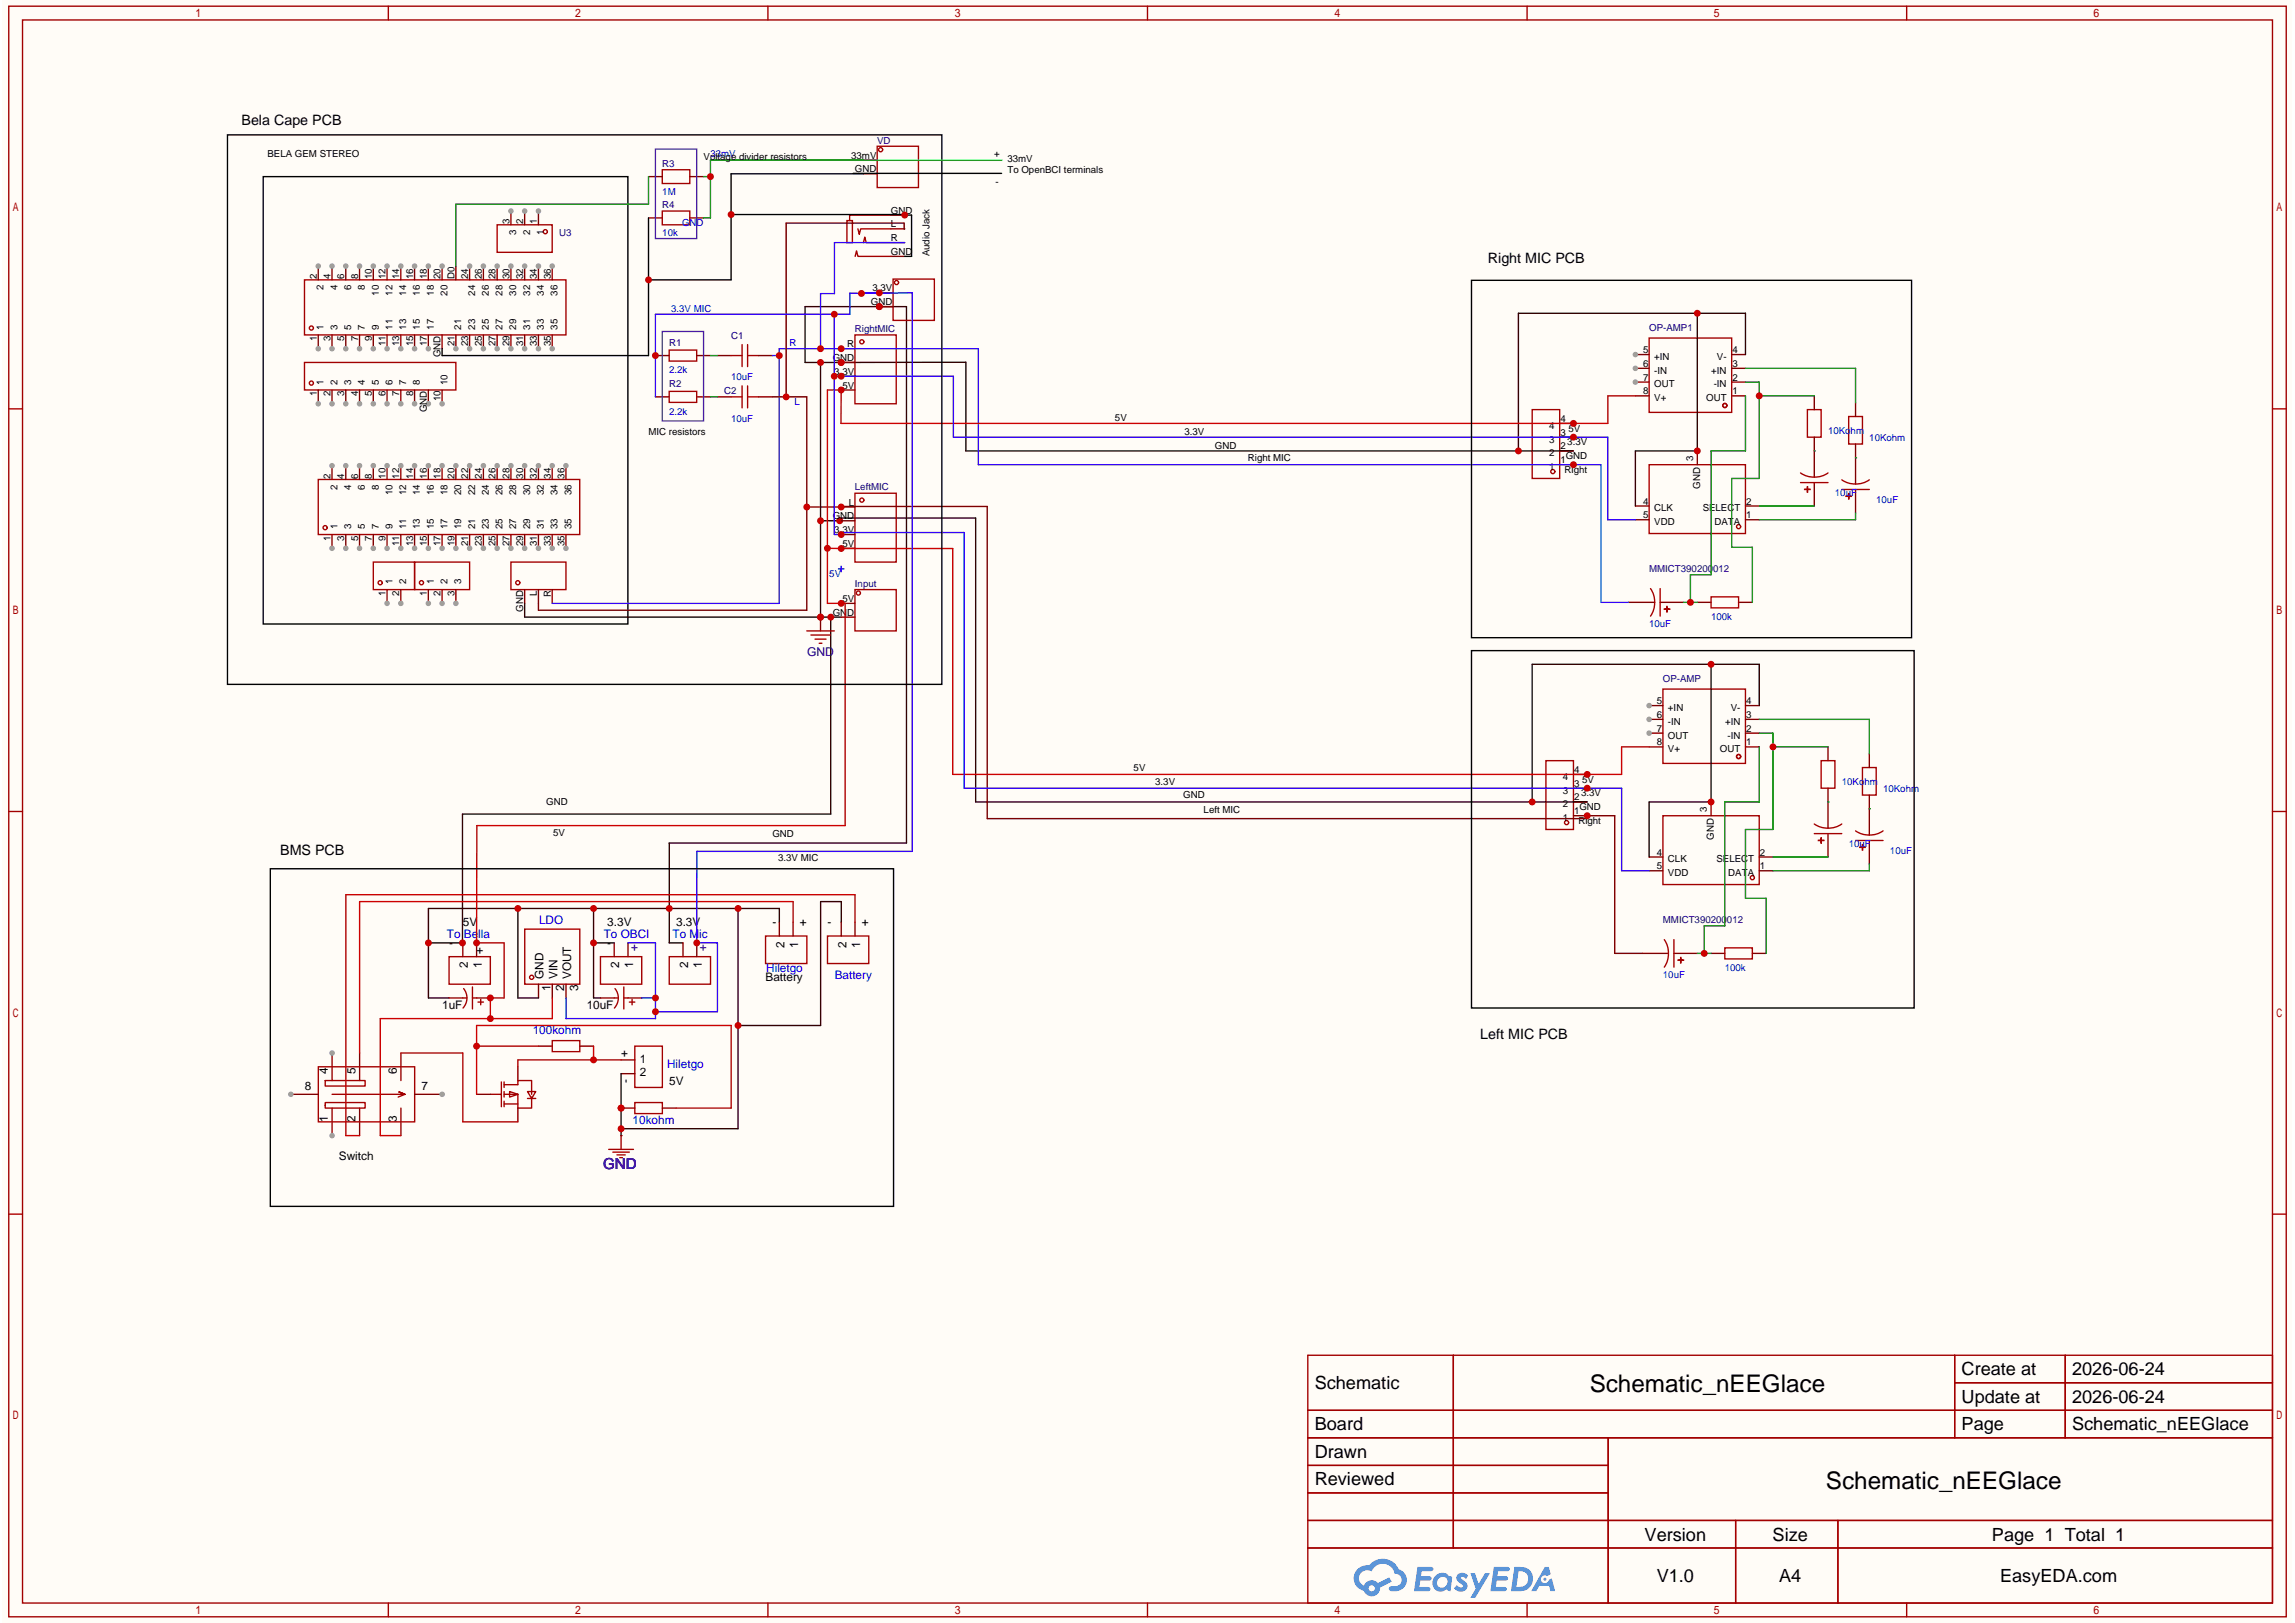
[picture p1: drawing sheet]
<svg xmlns="http://www.w3.org/2000/svg" width="420mm" height="297mm" viewBox="0 0 420 297" stroke-linecap="round" stroke-linejoin="round" font-family="sans-serif">
<defs><g id="words">
<g font-size="4.4">
<text x="291.2" y="254.9">Schematic_nEEGlace</text>
<text x="334.5" y="272.6">Schematic_nEEGlace</text>
</g>
<g font-size="3.3">
<text x="359.3" y="251.8">Create at</text>
<text x="379.5" y="251.8">2026-06-24</text>
<text x="240.8" y="254.4">Schematic</text>
<text x="359.3" y="256.9">Update at</text>
<text x="379.5" y="256.9">2026-06-24</text>
<text x="240.8" y="261.9">Board</text>
<text x="359.3" y="261.9">Page</text>
<text x="379.5" y="261.9">Schematic_nEEGlace</text>
<text x="240.8" y="267">Drawn</text>
<text x="240.8" y="272">Reviewed</text>
<text x="301.2" y="282.1">Version</text>
<text x="324.7" y="282.1">Size</text>
<text x="364.9" y="282.1">Page 1 Total 1</text>
<text x="303.5" y="289.6">V1.0</text>
<text x="325.9" y="289.6">A4</text>
<text x="366.4" y="289.6">EasyEDA.com</text>
</g>
<text font-size="2.8" fill="#00f" x="110.5" y="214">GND</text>
<g font-size="2.6">
<text x="44.2" y="22.8">Bela Cape PCB</text>
<text x="272.5" y="48.1">Right MIC PCB</text>
<text x="51.3" y="156.6">BMS PCB</text>
<text x="271.1" y="190.2">Left MIC PCB</text>
</g>
<g font-size="2.2" fill="#000080">
<text x="147.8" y="120.1">GND</text>
<text x="115.6" y="174.2">+</text>
<text x="128.2" y="174.2">+</text>
</g>
<g font-size="2.2" fill="#00f">
<text x="81.9" y="171.7">To Bella</text>
<text x="98.7" y="169.2">LDO</text>
<text x="110.6" y="171.7">To OBCI</text>
<text x="123.2" y="171.7">To Mic</text>
<text x="140.4" y="178">Hiletgo</text>
<text x="152.9" y="179.2">Battery</text>
<text x="97.6" y="189.3">100kohm</text>
<text x="122.2" y="195.6">Hiletgo</text>
<text x="115.9" y="205.7">10kohm</text>
</g>
<g font-size="2.2">
<text x="82.3" y="173.4">-</text>
<text x="84.8" y="169.6">5V</text>
<text x="111.2" y="173.4">-</text>
<text x="111.2" y="169.6">3.3V</text>
<text x="123.8" y="169.6">3.3V</text>
<text x="141.5" y="169.6">-</text>
<text x="143.7" y="173.5" transform="rotate(-90 143.7 173.5)">2</text>
<text x="146.2" y="173.5" transform="rotate(-90 146.2 173.5)">1</text>
<text x="146.5" y="169.6">+</text>
<text x="151.6" y="169.6">-</text>
<text x="155" y="173.5" transform="rotate(-90 155 173.5)">2</text>
<text x="157.5" y="173.5" transform="rotate(-90 157.5 173.5)">1</text>
<text x="157.9" y="169.6">+</text>
<text x="85.7" y="177.3" transform="rotate(-90 85.7 177.3)">2</text>
<text x="87.3" y="174.7">+</text>
<text x="88.2" y="177.3" transform="rotate(-90 88.2 177.3)">1</text>
<text x="99.6" y="179.3" transform="rotate(-90 99.6 179.3)">GND</text>
<text x="102.1" y="179.3" transform="rotate(-90 102.1 179.3)">VIN</text>
<text x="104.6" y="179.3" transform="rotate(-90 104.6 179.3)">VOUT</text>
<text x="113.4" y="177.3" transform="rotate(-90 113.4 177.3)">2</text>
<text x="116" y="177.3" transform="rotate(-90 116 177.3)">1</text>
<text x="126" y="177.3" transform="rotate(-90 126 177.3)">2</text>
<text x="128.6" y="177.3" transform="rotate(-90 128.6 177.3)">1</text>
<text x="140.2" y="179.7">Battery</text>
<text x="81" y="184.7">1uF</text>
<text x="100.8" y="181.5" transform="rotate(-90 100.8 181.5)">1</text>
<text x="103.4" y="181.5" transform="rotate(-90 103.4 181.5)">2</text>
<text x="105.9" y="181.5" transform="rotate(-90 105.9 181.5)">3</text>
<text x="107.5" y="184.7">10uF</text>
<text x="60.1" y="196.6" transform="rotate(-90 60.1 196.6)">4</text>
<text x="65.1" y="196.6" transform="rotate(-90 65.1 196.6)">5</text>
<text x="72.7" y="196.6" transform="rotate(-90 72.7 196.6)">6</text>
<text x="113.8" y="193.6">+</text>
<text x="117.2" y="194.6">1</text>
<text x="117.2" y="197.1">2</text>
<text x="55.9" y="199.6">8</text>
<text x="77.2" y="199.6">7</text>
<text x="115.3" y="198.2" transform="rotate(-90 115.3 198.2)">-</text>
<text x="122.6" y="198.6">5V</text>
<text x="60.1" y="205.4" transform="rotate(-90 60.1 205.4)">1</text>
<text x="65.1" y="205.4" transform="rotate(-90 65.1 205.4)">2</text>
<text x="72.7" y="205.4" transform="rotate(-90 72.7 205.4)">3</text>
<text x="62.1" y="212.5">Switch</text>
</g>
<g font-size="1.8">
<text x="49" y="28.8">BELA GEM STEREO</text>
<text x="128.9" y="29.3">Voltage divider resistors</text>
<text x="155.9" y="29">33mV</text>
<text x="182.1" y="28.7">+</text>
<text x="184.5" y="29.6">33mV</text>
<text x="156.6" y="31.5">GND</text>
<text x="182.3" y="33.8">-</text>
<text x="184.5" y="31.6">To OpenBCI terminals</text>
<text x="93.3" y="41" transform="rotate(-90 93.3 41)">3</text>
<text x="95.8" y="41" transform="rotate(-90 95.8 41)">2</text>
<text x="98.4" y="41" transform="rotate(-90 98.4 41)">1</text>
<text x="163.2" y="41.6">L</text>
<text x="163.2" y="39.1">GND</text>
<text x="94.6" y="43.1" transform="rotate(-90 94.6 43.1)">3</text>
<text x="97.1" y="43.1" transform="rotate(-90 97.1 43.1)">2</text>
<text x="99.6" y="43.1" transform="rotate(-90 99.6 43.1)">1</text>
<text x="163.2" y="46.7">GND</text>
<text x="163.2" y="44.2">R</text>
<text x="170.2" y="46.9" transform="rotate(-90 170.2 46.9)">Audio Jack</text>
<text x="58" y="51.1" transform="rotate(-90 58 51.1)">2</text>
<text x="59.3" y="53.2" transform="rotate(-90 59.3 53.2)">2</text>
<text x="60.5" y="51.1" transform="rotate(-90 60.5 51.1)">4</text>
<text x="61.8" y="53.2" transform="rotate(-90 61.8 53.2)">4</text>
<text x="63.1" y="51.1" transform="rotate(-90 63.1 51.1)">6</text>
<text x="64.3" y="53.2" transform="rotate(-90 64.3 53.2)">6</text>
<text x="65.6" y="51.1" transform="rotate(-90 65.6 51.1)">8</text>
<text x="66.8" y="53.2" transform="rotate(-90 66.8 53.2)">8</text>
<text x="68.1" y="51.1" transform="rotate(-90 68.1 51.1)">10</text>
<text x="70.6" y="51.1" transform="rotate(-90 70.6 51.1)">12</text>
<text x="73.1" y="51.1" transform="rotate(-90 73.1 51.1)">14</text>
<text x="75.7" y="51.1" transform="rotate(-90 75.7 51.1)">16</text>
<text x="78.2" y="51.1" transform="rotate(-90 78.2 51.1)">18</text>
<text x="80.7" y="51.1" transform="rotate(-90 80.7 51.1)">20</text>
<text x="83.2" y="51.1" transform="rotate(-90 83.2 51.1)">D0</text>
<text x="85.7" y="51.1" transform="rotate(-90 85.7 51.1)">24</text>
<text x="88.3" y="51.1" transform="rotate(-90 88.3 51.1)">26</text>
<text x="90.8" y="51.1" transform="rotate(-90 90.8 51.1)">28</text>
<text x="93.3" y="51.1" transform="rotate(-90 93.3 51.1)">30</text>
<text x="95.8" y="51.1" transform="rotate(-90 95.8 51.1)">32</text>
<text x="98.4" y="51.1" transform="rotate(-90 98.4 51.1)">34</text>
<text x="100.9" y="51.1" transform="rotate(-90 100.9 51.1)">36</text>
<text x="159.8" y="53.3">3.3V</text>
<text x="69.4" y="54.2" transform="rotate(-90 69.4 54.2)">10</text>
<text x="71.9" y="54.2" transform="rotate(-90 71.9 54.2)">12</text>
<text x="74.4" y="54.2" transform="rotate(-90 74.4 54.2)">14</text>
<text x="76.9" y="54.2" transform="rotate(-90 76.9 54.2)">16</text>
<text x="79.4" y="54.2" transform="rotate(-90 79.4 54.2)">18</text>
<text x="82" y="54.2" transform="rotate(-90 82 54.2)">20</text>
<text x="87" y="54.2" transform="rotate(-90 87 54.2)">24</text>
<text x="89.5" y="54.2" transform="rotate(-90 89.5 54.2)">26</text>
<text x="92" y="54.2" transform="rotate(-90 92 54.2)">28</text>
<text x="94.6" y="54.2" transform="rotate(-90 94.6 54.2)">30</text>
<text x="97.1" y="54.2" transform="rotate(-90 97.1 54.2)">32</text>
<text x="99.6" y="54.2" transform="rotate(-90 99.6 54.2)">34</text>
<text x="102.1" y="54.2" transform="rotate(-90 102.1 54.2)">36</text>
<text x="159.5" y="55.9">GND</text>
<text x="58" y="62.4" transform="rotate(-90 58 62.4)">1</text>
<text x="59.3" y="60.4" transform="rotate(-90 59.3 60.4)">1</text>
<text x="60.5" y="62.4" transform="rotate(-90 60.5 62.4)">3</text>
<text x="61.8" y="60.4" transform="rotate(-90 61.8 60.4)">3</text>
<text x="63.1" y="62.4" transform="rotate(-90 63.1 62.4)">5</text>
<text x="64.3" y="60.4" transform="rotate(-90 64.3 60.4)">5</text>
<text x="65.6" y="62.4" transform="rotate(-90 65.6 62.4)">7</text>
<text x="66.8" y="60.4" transform="rotate(-90 66.8 60.4)">7</text>
<text x="68.1" y="62.4" transform="rotate(-90 68.1 62.4)">9</text>
<text x="69.4" y="60.4" transform="rotate(-90 69.4 60.4)">9</text>
<text x="70.6" y="63.4" transform="rotate(-90 70.6 63.4)">11</text>
<text x="71.9" y="60.4" transform="rotate(-90 71.9 60.4)">11</text>
<text x="73.1" y="63.4" transform="rotate(-90 73.1 63.4)">13</text>
<text x="74.4" y="60.4" transform="rotate(-90 74.4 60.4)">13</text>
<text x="75.7" y="63.4" transform="rotate(-90 75.7 63.4)">15</text>
<text x="76.9" y="60.4" transform="rotate(-90 76.9 60.4)">15</text>
<text x="78.2" y="63.4" transform="rotate(-90 78.2 63.4)">17</text>
<text x="79.4" y="60.4" transform="rotate(-90 79.4 60.4)">17</text>
<text x="80.7" y="65.4" transform="rotate(-90 80.7 65.4)">GND</text>
<text x="83.2" y="63.4" transform="rotate(-90 83.2 63.4)">21</text>
<text x="84.5" y="60.4" transform="rotate(-90 84.5 60.4)">21</text>
<text x="85.7" y="63.4" transform="rotate(-90 85.7 63.4)">23</text>
<text x="87" y="60.4" transform="rotate(-90 87 60.4)">23</text>
<text x="88.3" y="63.4" transform="rotate(-90 88.3 63.4)">25</text>
<text x="89.5" y="60.4" transform="rotate(-90 89.5 60.4)">25</text>
<text x="90.8" y="63.4" transform="rotate(-90 90.8 63.4)">27</text>
<text x="92" y="60.4" transform="rotate(-90 92 60.4)">27</text>
<text x="93.3" y="63.4" transform="rotate(-90 93.3 63.4)">29</text>
<text x="94.6" y="60.4" transform="rotate(-90 94.6 60.4)">29</text>
<text x="95.8" y="63.4" transform="rotate(-90 95.8 63.4)">31</text>
<text x="97.1" y="60.4" transform="rotate(-90 97.1 60.4)">31</text>
<text x="98.4" y="63.4" transform="rotate(-90 98.4 63.4)">33</text>
<text x="99.6" y="60.4" transform="rotate(-90 99.6 60.4)">33</text>
<text x="100.9" y="63.4" transform="rotate(-90 100.9 63.4)">35</text>
<text x="102.1" y="60.4" transform="rotate(-90 102.1 60.4)">35</text>
<text x="155.2" y="63.6">R</text>
<text x="301" y="64.7">5</text>
<text x="303" y="65.9">+IN</text>
<text x="314.5" y="65.9">V-</text>
<text x="317.3" y="64.7">4</text>
<text x="59.3" y="70.5" transform="rotate(-90 59.3 70.5)">1</text>
<text x="61.8" y="70.5" transform="rotate(-90 61.8 70.5)">2</text>
<text x="64.3" y="70.5" transform="rotate(-90 64.3 70.5)">3</text>
<text x="66.8" y="70.5" transform="rotate(-90 66.8 70.5)">4</text>
<text x="69.4" y="70.5" transform="rotate(-90 69.4 70.5)">5</text>
<text x="71.9" y="70.5" transform="rotate(-90 71.9 70.5)">6</text>
<text x="74.4" y="70.5" transform="rotate(-90 74.4 70.5)">7</text>
<text x="76.9" y="70.5" transform="rotate(-90 76.9 70.5)">8</text>
<text x="82" y="70.5" transform="rotate(-90 82 70.5)">10</text>
<text x="152.5" y="66.1">GND</text>
<text x="152.8" y="68.6">3.3V</text>
<text x="154.3" y="71.1">5V</text>
<text x="301" y="67.2">6</text>
<text x="301" y="69.7">7</text>
<text x="303" y="68.4">-IN</text>
<text x="303" y="71">OUT</text>
<text x="313.4" y="68.4">+IN</text>
<text x="313.9" y="71">-IN</text>
<text x="317.3" y="69.7">2</text>
<text x="317.3" y="67.2">3</text>
<text x="58" y="72.5" transform="rotate(-90 58 72.5)">1</text>
<text x="60.5" y="72.5" transform="rotate(-90 60.5 72.5)">2</text>
<text x="63.1" y="72.5" transform="rotate(-90 63.1 72.5)">3</text>
<text x="65.6" y="72.5" transform="rotate(-90 65.6 72.5)">4</text>
<text x="68.1" y="72.5" transform="rotate(-90 68.1 72.5)">5</text>
<text x="70.6" y="72.5" transform="rotate(-90 70.6 72.5)">6</text>
<text x="73.1" y="72.5" transform="rotate(-90 73.1 72.5)">7</text>
<text x="75.7" y="72.5" transform="rotate(-90 75.7 72.5)">8</text>
<text x="78.2" y="75.5" transform="rotate(-90 78.2 75.5)">GND</text>
<text x="80.7" y="73.5" transform="rotate(-90 80.7 73.5)">10</text>
<text x="204.2" y="77.1">5V</text>
<text x="285.8" y="77.3">4</text>
<text x="301" y="72.2">8</text>
<text x="303" y="73.5">V+</text>
<text x="312.5" y="73.5">OUT</text>
<text x="317.3" y="72.2">1</text>
<text x="118.8" y="79.7">MIC resistors</text>
<text x="216.9" y="79.6">3.3V</text>
<text x="222.5" y="82.1">GND</text>
<text x="283.8" y="83.6">2</text>
<text x="283.8" y="81">3</text>
<text x="283.8" y="78.5">4</text>
<text x="285.8" y="82.3">2</text>
<text x="285.8" y="79.8">3</text>
<text x="287.1" y="81.6">3.3V</text>
<text x="287.3" y="79">5V</text>
<text x="60.5" y="87.7" transform="rotate(-90 60.5 87.7)">2</text>
<text x="61.8" y="89.7" transform="rotate(-90 61.8 89.7)">2</text>
<text x="63.1" y="87.7" transform="rotate(-90 63.1 87.7)">4</text>
<text x="64.3" y="89.7" transform="rotate(-90 64.3 89.7)">4</text>
<text x="65.6" y="87.7" transform="rotate(-90 65.6 87.7)">6</text>
<text x="66.8" y="89.7" transform="rotate(-90 66.8 89.7)">6</text>
<text x="68.1" y="87.7" transform="rotate(-90 68.1 87.7)">8</text>
<text x="69.4" y="89.7" transform="rotate(-90 69.4 89.7)">8</text>
<text x="70.6" y="87.7" transform="rotate(-90 70.6 87.7)">10</text>
<text x="73.1" y="87.7" transform="rotate(-90 73.1 87.7)">12</text>
<text x="75.7" y="87.7" transform="rotate(-90 75.7 87.7)">14</text>
<text x="78.2" y="87.7" transform="rotate(-90 78.2 87.7)">16</text>
<text x="80.7" y="87.7" transform="rotate(-90 80.7 87.7)">18</text>
<text x="83.2" y="87.7" transform="rotate(-90 83.2 87.7)">20</text>
<text x="85.7" y="87.7" transform="rotate(-90 85.7 87.7)">22</text>
<text x="88.3" y="87.7" transform="rotate(-90 88.3 87.7)">24</text>
<text x="90.8" y="87.7" transform="rotate(-90 90.8 87.7)">26</text>
<text x="93.3" y="87.7" transform="rotate(-90 93.3 87.7)">28</text>
<text x="95.8" y="87.7" transform="rotate(-90 95.8 87.7)">30</text>
<text x="98.4" y="87.7" transform="rotate(-90 98.4 87.7)">32</text>
<text x="100.9" y="87.7" transform="rotate(-90 100.9 87.7)">34</text>
<text x="103.4" y="87.7" transform="rotate(-90 103.4 87.7)">36</text>
<text x="228.6" y="84.5">Right MIC</text>
<text x="283.8" y="86.1">1</text>
<text x="285.8" y="84.8">1</text>
<text x="286.6" y="86.6">Right</text>
<text x="286.8" y="84.1">GND</text>
<text x="310.1" y="84.5" transform="rotate(-90 310.1 84.5)">3</text>
<text x="311.4" y="89.5" transform="rotate(-90 311.4 89.5)">GND</text>
<text x="71.9" y="90.7" transform="rotate(-90 71.9 90.7)">10</text>
<text x="74.4" y="90.7" transform="rotate(-90 74.4 90.7)">12</text>
<text x="76.9" y="90.7" transform="rotate(-90 76.9 90.7)">14</text>
<text x="79.4" y="90.7" transform="rotate(-90 79.4 90.7)">16</text>
<text x="82" y="90.7" transform="rotate(-90 82 90.7)">18</text>
<text x="84.5" y="90.7" transform="rotate(-90 84.5 90.7)">20</text>
<text x="87" y="90.7" transform="rotate(-90 87 90.7)">22</text>
<text x="89.5" y="90.7" transform="rotate(-90 89.5 90.7)">24</text>
<text x="92" y="90.7" transform="rotate(-90 92 90.7)">26</text>
<text x="94.6" y="90.7" transform="rotate(-90 94.6 90.7)">28</text>
<text x="97.1" y="90.7" transform="rotate(-90 97.1 90.7)">30</text>
<text x="99.6" y="90.7" transform="rotate(-90 99.6 90.7)">32</text>
<text x="102.1" y="90.7" transform="rotate(-90 102.1 90.7)">34</text>
<text x="104.7" y="90.7" transform="rotate(-90 104.7 90.7)">36</text>
<text x="152.5" y="95.1">GND</text>
<text x="155.5" y="92.6">L</text>
<text x="301" y="92.4">4</text>
<text x="301" y="94.9">5</text>
<text x="303" y="93.6">CLK</text>
<text x="311.9" y="93.6">SELECT</text>
<text x="319.8" y="94.9">1</text>
<text x="319.8" y="92.4">2</text>
<text x="60.5" y="99" transform="rotate(-90 60.5 99)">1</text>
<text x="61.8" y="96.9" transform="rotate(-90 61.8 96.9)">1</text>
<text x="63.1" y="99" transform="rotate(-90 63.1 99)">3</text>
<text x="64.3" y="96.9" transform="rotate(-90 64.3 96.9)">3</text>
<text x="65.6" y="99" transform="rotate(-90 65.6 99)">5</text>
<text x="66.8" y="96.9" transform="rotate(-90 66.8 96.9)">5</text>
<text x="68.1" y="99" transform="rotate(-90 68.1 99)">7</text>
<text x="69.4" y="96.9" transform="rotate(-90 69.4 96.9)">7</text>
<text x="70.6" y="99" transform="rotate(-90 70.6 99)">9</text>
<text x="71.9" y="96.9" transform="rotate(-90 71.9 96.9)">9</text>
<text x="73.1" y="100" transform="rotate(-90 73.1 100)">11</text>
<text x="74.4" y="96.9" transform="rotate(-90 74.4 96.9)">11</text>
<text x="75.7" y="100" transform="rotate(-90 75.7 100)">13</text>
<text x="76.9" y="96.9" transform="rotate(-90 76.9 96.9)">13</text>
<text x="78.2" y="100" transform="rotate(-90 78.2 100)">15</text>
<text x="79.4" y="96.9" transform="rotate(-90 79.4 96.9)">15</text>
<text x="80.7" y="100" transform="rotate(-90 80.7 100)">17</text>
<text x="82" y="96.9" transform="rotate(-90 82 96.9)">17</text>
<text x="83.2" y="100" transform="rotate(-90 83.2 100)">19</text>
<text x="84.5" y="96.9" transform="rotate(-90 84.5 96.9)">19</text>
<text x="85.7" y="100" transform="rotate(-90 85.7 100)">21</text>
<text x="87" y="96.9" transform="rotate(-90 87 96.9)">21</text>
<text x="88.3" y="100" transform="rotate(-90 88.3 100)">23</text>
<text x="89.5" y="96.9" transform="rotate(-90 89.5 96.9)">23</text>
<text x="90.8" y="100" transform="rotate(-90 90.8 100)">25</text>
<text x="92" y="96.9" transform="rotate(-90 92 96.9)">25</text>
<text x="93.3" y="100" transform="rotate(-90 93.3 100)">27</text>
<text x="94.6" y="96.9" transform="rotate(-90 94.6 96.9)">27</text>
<text x="95.8" y="100" transform="rotate(-90 95.8 100)">29</text>
<text x="97.1" y="96.9" transform="rotate(-90 97.1 96.9)">29</text>
<text x="98.4" y="100" transform="rotate(-90 98.4 100)">31</text>
<text x="99.6" y="96.9" transform="rotate(-90 99.6 96.9)">31</text>
<text x="100.9" y="100" transform="rotate(-90 100.9 100)">33</text>
<text x="102.1" y="96.9" transform="rotate(-90 102.1 96.9)">33</text>
<text x="103.4" y="100" transform="rotate(-90 103.4 100)">35</text>
<text x="104.7" y="96.9" transform="rotate(-90 104.7 96.9)">35</text>
<text x="152.8" y="97.6">3.3V</text>
<text x="154.3" y="100.1">5V</text>
<text x="303" y="96.2">VDD</text>
<text x="314" y="96.2">DATA</text>
<text x="71.9" y="107" transform="rotate(-90 71.9 107)">1</text>
<text x="74.4" y="107" transform="rotate(-90 74.4 107)">2</text>
<text x="79.4" y="107" transform="rotate(-90 79.4 107)">1</text>
<text x="82" y="107" transform="rotate(-90 82 107)">2</text>
<text x="84.5" y="107" transform="rotate(-90 84.5 107)">3</text>
<text x="70.6" y="109.1" transform="rotate(-90 70.6 109.1)">1</text>
<text x="73.1" y="109.1" transform="rotate(-90 73.1 109.1)">2</text>
<text x="78.2" y="109.1" transform="rotate(-90 78.2 109.1)">1</text>
<text x="80.7" y="109.1" transform="rotate(-90 80.7 109.1)">2</text>
<text x="83.2" y="109.1" transform="rotate(-90 83.2 109.1)">3</text>
<text x="95.8" y="112" transform="rotate(-90 95.8 112)">GND</text>
<text x="98.4" y="109.1" transform="rotate(-90 98.4 109.1)">L</text>
<text x="100.9" y="109.4" transform="rotate(-90 100.9 109.4)">R</text>
<text x="152.5" y="112.7">GND</text>
<text x="154.3" y="110.2">5V</text>
<text x="303.5" y="128.9">5</text>
<text x="303.5" y="131.4">6</text>
<text x="305.5" y="130.2">+IN</text>
<text x="317" y="130.2">V-</text>
<text x="319.8" y="131.4">3</text>
<text x="319.8" y="128.9">4</text>
<text x="303.5" y="134">7</text>
<text x="303.5" y="136.5">8</text>
<text x="305.5" y="132.7">-IN</text>
<text x="305.5" y="135.2">OUT</text>
<text x="305.5" y="137.7">V+</text>
<text x="315" y="137.7">OUT</text>
<text x="316" y="132.7">+IN</text>
<text x="316.4" y="135.2">-IN</text>
<text x="319.8" y="136.5">1</text>
<text x="319.8" y="134">2</text>
<text x="207.7" y="141.2">5V</text>
<text x="211.6" y="143.8">3.3V</text>
<text x="286.3" y="142.8">4</text>
<text x="288.3" y="141.5">4</text>
<text x="289.8" y="143.3">5V</text>
<text x="100.1" y="147.4">GND</text>
<text x="216.7" y="146.1">GND</text>
<text x="220.5" y="148.8">Left MIC</text>
<text x="286.3" y="147.8">2</text>
<text x="286.3" y="145.3">3</text>
<text x="288.3" y="149.1">1</text>
<text x="288.3" y="146.6">2</text>
<text x="288.3" y="144">3</text>
<text x="289.3" y="148.4">GND</text>
<text x="289.6" y="145.8">3.3V</text>
<text x="312.7" y="148.8" transform="rotate(-90 312.7 148.8)">3</text>
<text x="101.3" y="153.1">5V</text>
<text x="141.5" y="153.3">GND</text>
<text x="286.3" y="150.4">1</text>
<text x="289.1" y="150.9">Right</text>
<text x="313.9" y="153.8" transform="rotate(-90 313.9 153.8)">GND</text>
<text x="142.5" y="157.7">3.3V MIC</text>
<text x="303.5" y="156.7">4</text>
<text x="303.5" y="159.2">5</text>
<text x="305.5" y="157.9">CLK</text>
<text x="305.5" y="160.4">VDD</text>
<text x="314.4" y="157.9">SELECT</text>
<text x="316.6" y="160.4">DATA</text>
<text x="322.4" y="159.2">1</text>
<text x="322.4" y="156.7">2</text>
</g>
<g font-size="1.8" fill="#00f">
<text x="130.1" y="28.8">33mV</text>
<text x="121.3" y="35.6">1M</text>
<text x="124.9" y="41.4">GND</text>
<text x="121.3" y="43.2">10k</text>
<text x="122.9" y="57">3.3V MIC</text>
<text x="144.6" y="63.3">R</text>
<text x="122.6" y="68.4">2.2k</text>
<text x="133.9" y="69.6">10uF</text>
<text x="122.6" y="75.9">2.2k</text>
<text x="133.9" y="77.2">10uF</text>
<text x="145.5" y="74.2">L</text>
<text x="334.8" y="79.5">10Kohm</text>
<text x="342.4" y="80.8">10Kohm</text>
<text x="336.1" y="90.9">10uF</text>
<text x="343.7" y="92.1">10uF</text>
<text x="151.9" y="105.7">5V</text>
<text x="313.4" y="113.6">100k</text>
<text x="302.1" y="114.8">10uF</text>
<text x="337.4" y="143.8">10Kohm</text>
<text x="344.9" y="145.1">10Kohm</text>
<text x="338.6" y="155.2">10uF</text>
<text x="346.2" y="156.4">10uF</text>
<text x="304.6" y="179.1">10uF</text>
<text x="315.9" y="177.8">100k</text>
</g>
<g font-size="1.8" fill="#000080">
<text x="160.7" y="26.3">VD</text>
<text x="121.3" y="30.6">R3</text>
<text x="121.3" y="38.1">R4</text>
<text x="102.4" y="43.2">U3</text>
<text x="122.6" y="63.3">R1</text>
<text x="133.9" y="62.1">C1</text>
<text x="156.6" y="60.8">RightMIC</text>
<text x="302.1" y="60.6">OP-AMP1</text>
<text x="122.6" y="70.9">R2</text>
<text x="132.7" y="72.2">C2</text>
<text x="156.6" y="89.8">LeftMIC</text>
<text x="156.6" y="107.5">Input</text>
<text x="302.1" y="104.7">MMICT390200012</text>
<text x="304.6" y="124.9">OP-AMP</text>
<text x="304.6" y="169">MMICT390200012</text>
</g>
</g></defs>
<path d="M.5 0h419.4v297.2h-419.4z" fill="#fffcf7"/>
<g fill="none" stroke="#a10000" stroke-width=".25">
<path d="M1.6 1.1h417.2v294.9h-417.2zM4.1 3.7h412.1v289.8h-412.1zM71.1 1.1v2.6M140.7 1.1v2.6M210.2 1.1v2.6M279.7 1.1v2.6M349.2 1.1v2.6M1.6 74.9h2.5M416.2 74.9h2.6M1.6 148.6h2.5M416.2 148.6h2.6M1.6 222.3h2.5"/>
<path d="M416.2 222.3h2.6M239.6 248.2h176.6v45.3h-176.6zM239.6 258.2h176.6M266.2 248.2v35.2M358 248.2v15.1M358 253.2h58.2M378.3 248.2v15.1M239.6 263.3h176.6M239.6 268.3h55M239.6 278.4h176.6M239.6 273.4h55M294.6 263.3v30.2"/>
<path d="M317.9 278.4v15.1M336.6 278.4v15.1M71.1 293.5v2.5M140.7 293.5v2.5M210.2 293.5v2.5M239.6 283.4h176.6M279.7 293.5v2.5M349.2 293.5v2.5"/>
</g>
<g fill="#5487ff">
<path d="M267.1 288.2a1.29 1.29 0 0 1 1.8 .3l-.4 .6a.54 .54 0 0 0-.9-.2l.1 .2a1.57 1.57 0 0 1 1.1 1.6 1.42 1.42 0 0 1-2.5 .1l.5-.6a.63 .63 0 0 0 .6 .5 .63 .63 0 0 0 .6-.3l-.2-.2a1.59 1.59 0 0 1-1-1.5z"/>
<path d="M269.3 288.1h.9l.6 1.9 1.2-1.9h.9l-2.7 4.5h-.9l1-1.7z"/>
<path d="M259.6 286.9h1.7a1.3 1.3 0 0 1 1.2 .2 .39 .39 0 0 1-.4 .6h-1.7l-.1 .9h1.6a.39 .39 0 0 1 .3 .4 .39 .39 0 0 1-.4 .4h-1.6l-.2 1.2h.8a1.22 1.22 0 0 1 1.2 .2 .39 .39 0 0 1-.4 .6h-2.6z"/>
<path d="M273.6 286.9h1.6a1.31 1.31 0 0 1 1.3 .2 .39 .39 0 0 1-.4 .6h-1.7l-.1 .9h1.6a.39 .39 0 0 1 .3 .4 .39 .39 0 0 1-.4 .4h-1.6l-.2 1.2h.8a1.22 1.22 0 0 1 1.2 .2 .39 .39 0 0 1-.4 .6h-2.6z"/>
<path d="M283 286.9h.7l.3 1.3-.6 .4a.75 .75 0 0 0-1.1 .3 .75 .75 0 0 0 .5 1 .75 .75 0 0 0 .9-.6l.5-.3 .6 2.3h-.8l-.2-.9h-1.9l-.5 .9h-.9z"/>
<path d="M277.4 286.9l-.6 4.5h1.4a2.26 2.26 0 0 0 2.6-2.3 2.26 2.26 0 0 0-2.7-2.2zM278.2 287.7a1.49 1.49 0 0 1 1.7 1.5 1.49 1.49 0 0 1-1.9 1.4h-.2z"/>
<path d="M262.8 288.6a1.58 1.58 0 0 0-.2 2.2 1.58 1.58 0 0 0 2.1 .3l.2-.1 .4 .3 .4 .1 .3-2.5-.2-.3h-.4a1.58 1.58 0 0 0-2.6 0zM263.5 289a.98 .98 0 0 1 1.6 .3 .98 .98 0 0 1-.8 1.4 .93 .93 0 0 1-1.1-.5 .93 .93 0 0 1 .3-1.2z"/>
<path d="M248.7 287.3a2.35 2.35 0 0 0 1.1 4 1.53 1.53 0 0 0 1.8 1 1.53 1.53 0 0 0 1.2-1.6l2.1-1.1-.4-.8-2.1 1.1a1.56 1.56 0 0 0-2.6 .4 1.49 1.49 0 0 1-.7-2.1 1.49 1.49 0 0 1 2.1-.5 2.21 2.21 0 0 1 2.3-1.4 2.21 2.21 0 0 1 2 1.9 1.15 1.15 0 0 1 1.2 1 1.15 1.15 0 0 1-1.1 1.3h-.6a.46 .46 0 0 0-.6 .3 .46 .46 0 0 0 .4 .6 2.21 2.21 0 0 0 2.3-.7 2.21 2.21 0 0 0 .4-2.3 2.14 2.14 0 0 0-1.3-1.1 3.2 3.2 0 0 0-5.4-.7l-1.1 .1zM250.7 290.8a.58 .58 0 0 1 1.1 0 .58 .58 0 0 1-1.1 0z"/>
<circle cx="283" cy="289.2" r=".28"/>
</g>
<g fill="none" stroke="#870000" stroke-width=".25">
<path d="M299.5 64.9h2.6M317.2 72.5h2.5M317.2 70h2.5M317.2 67.4h2.5M317.2 64.9h2.5M332.3 72.5v2.5M339.9 73.7v2.6M332.3 80v2.6M339.9 81.3v2.5M310.9 110.3h2.5M318.5 110.3h2.5M334.8 136.8v2.5"/>
<path d="M342.4 138v2.5M334.8 144.3v2.5M342.4 145.6v2.5M313.4 174.6h2.5M321 174.6h2.5"/>
</g>
<g fill="none" stroke="#a10000" stroke-width=".25">
<path d="M302.1 61.9h15.1v13.6h-15.1zM331.1 75h2.5v5h-2.5zM338.6 76.3h2.5v5h-2.5zM313.4 109.3h5.1v2h-5.1zM333.6 139.3h2.5v5h-2.5zM341.1 140.5h2.6v5.1h-2.6zM315.9 173.6h5.1v2h-5.1z"/>
<circle cx="315.9" cy="74.2" r=".38"/>
</g>
<circle cx="299.5" cy="64.9" r=".5" fill="#999"/>
<path d="M299.5 67.4h2.6" fill="none" stroke="#870000" stroke-width=".25"/>
<circle cx="299.5" cy="67.4" r=".5" fill="#999"/>
<path d="M299.5 70h2.6" fill="none" stroke="#870000" stroke-width=".25"/>
<circle cx="299.5" cy="70" r=".5" fill="#999"/>
<path d="M299.5 72.5h2.6M302.1 129.2h2.5M319.7 136.8h2.5M319.7 134.2h2.5M319.7 131.7h2.5M319.7 129.2h2.5" fill="none" stroke="#870000" stroke-width=".25"/>
<g fill="none" stroke="#a10000" stroke-width=".25">
<path d="M304.6 126.2h15.1v13.6h-15.1z"/>
<circle cx="318.5" cy="138.5" r=".38"/>
</g>
<circle cx="302.1" cy="129.2" r=".5" fill="#999"/>
<path d="M302.1 131.7h2.5" fill="none" stroke="#870000" stroke-width=".25"/>
<circle cx="302.1" cy="131.7" r=".5" fill="#999"/>
<path d="M302.1 134.2h2.5" fill="none" stroke="#870000" stroke-width=".25"/>
<circle cx="302.1" cy="134.2" r=".5" fill="#999"/>
<g fill="none" stroke="#870000" stroke-width=".25">
<path d="M163.2 39.4h2.5M163.2 41.9h2.5M163.2 46.9h2.5M163.2 44.4h2.5M58.3 61.3v2.5M285.7 77.5h2.5M285.7 85.1h2.5M285.7 82.6h2.5M285.7 80h2.5M299.5 95.2h2.6M299.5 92.6h2.6M310.9 82.6v2.5"/>
<path d="M319.7 95.2h2.5M319.7 92.6h2.5M332.3 82.6v4.8M332.3 88.4v4.2M339.9 83.8v4.8M339.9 89.6v4.3M298.3 110.3h4.8M304.1 110.3h4.3M302.1 136.8h2.5M288.2 149.4h2.5M288.2 146.8h2.5M288.2 144.3h2.5"/>
<path d="M288.2 141.8h2.5M302.1 159.4h2.5M302.1 156.9h2.5M313.4 146.8v2.6M322.2 159.4h2.6M322.2 156.9h2.6M334.8 146.8v4.8M334.8 152.6v4.3M342.4 148.1v4.8M342.4 153.9v4.3M84.8 172.6v2.6M87.3 172.6v2.6"/>
<path d="M300.8 174.6h4.8M306.6 174.6h4.3M98.6 180.2v2.5M101.2 180.2v2.5M103.7 180.2v2.5"/>
</g>
<g fill="none" stroke="#a10000" stroke-width=".25">
<path d="M163.2 39.4h-7.6v1M55.8 51.2h47.9v10.1h-47.9zM155.1 40.4h1v4h-1zM156.6 46.9l.3-1 .2 1h6.1M157.1 41.9l.3 1 .2-1h5.6M158.1 44.4l.3-1 .3 1h4.5M280.6 75h5.1v12.6h-5.1zM302.1 85.1h17.6v12.6h-17.6zM329.8 86.6a4.6 4.6 0 0 0 5 0M329.8 88.4h5M330.6 89.6h1zM331.1 89.1v1z"/>
<path d="M337.4 87.9a4.6 4.6 0 0 0 5 0M337.4 89.6h5M338.1 90.9h1zM338.6 90.4v1zM302.3 107.8a4.6 4.6 0 0 1 0 5M304.1 107.8v5M304.8 111.5l1 .1zM305.3 111.1v1zM283.2 139.3h5v12.6h-5zM304.6 149.4h17.6v12.6h-17.6zM332.3 150.9a4.6 4.6 0 0 0 5.1 0M332.3 152.6h5.1"/>
<path d="M333.1 153.9h1zM333.6 153.4v1zM339.9 152.1a4.6 4.6 0 0 0 5 0M339.9 153.9h5M340.6 155.1l1 .1zM341.1 154.7l.1 1zM82.3 175.2h7.5v5h-7.5zM96.1 170.1h10.1v10.1h-10.1zM304.8 172a4.6 4.6 0 0 1 0 5.1M306.6 172v5.1M307.4 175.8h1zM307.8 175.3l.1 1z"/>
<circle cx="57" cy="60.1" r=".38"/>
<circle cx="284.4" cy="86.3" r=".38"/>
<circle cx="318.5" cy="96.4" r=".38"/>
<circle cx="286.9" cy="150.6" r=".38"/>
<circle cx="97.4" cy="178.9" r=".38"/>
<circle cx="321" cy="160.7" r=".38"/>
</g>
<path d="M332.3 82.6h.1M339.9 83.8h.1M334.8 146.8h.1M342.4 148.1h.1" fill="none" stroke="#008700" stroke-width=".25"/>
<circle cx="58.3" cy="63.8" r=".5" fill="#999"/>
<path d="M101.1 48.7v2.5" fill="none" stroke="#870000" stroke-width=".25"/>
<circle cx="101.1" cy="48.7" r=".5" fill="#999"/>
<path d="M60.8 61.3v2.5" fill="none" stroke="#870000" stroke-width=".25"/>
<circle cx="60.8" cy="63.8" r=".5" fill="#999"/>
<path d="M98.6 48.7v2.5" fill="none" stroke="#870000" stroke-width=".25"/>
<circle cx="98.6" cy="48.7" r=".5" fill="#999"/>
<path d="M63.3 61.3v2.5" fill="none" stroke="#870000" stroke-width=".25"/>
<circle cx="63.3" cy="63.8" r=".5" fill="#999"/>
<path d="M96.1 48.7v2.5" fill="none" stroke="#870000" stroke-width=".25"/>
<circle cx="96.1" cy="48.7" r=".5" fill="#999"/>
<path d="M65.9 61.3v2.5" fill="none" stroke="#870000" stroke-width=".25"/>
<circle cx="65.9" cy="63.8" r=".5" fill="#999"/>
<path d="M93.6 48.7v2.5" fill="none" stroke="#870000" stroke-width=".25"/>
<circle cx="93.6" cy="48.7" r=".5" fill="#999"/>
<path d="M68.4 61.3v2.5" fill="none" stroke="#870000" stroke-width=".25"/>
<circle cx="68.4" cy="63.8" r=".5" fill="#999"/>
<path d="M91.1 48.7v2.5" fill="none" stroke="#870000" stroke-width=".25"/>
<circle cx="91.1" cy="48.7" r=".5" fill="#999"/>
<path d="M70.9 61.3v2.5" fill="none" stroke="#870000" stroke-width=".25"/>
<circle cx="70.9" cy="63.8" r=".5" fill="#999"/>
<path d="M88.5 48.7v2.5" fill="none" stroke="#870000" stroke-width=".25"/>
<circle cx="88.5" cy="48.7" r=".5" fill="#999"/>
<path d="M73.4 61.3v2.5" fill="none" stroke="#870000" stroke-width=".25"/>
<circle cx="73.4" cy="63.8" r=".5" fill="#999"/>
<path d="M86 48.7v2.5" fill="none" stroke="#870000" stroke-width=".25"/>
<circle cx="86" cy="48.7" r=".5" fill="#999"/>
<path d="M75.9 61.3v2.5" fill="none" stroke="#870000" stroke-width=".25"/>
<circle cx="75.9" cy="63.8" r=".5" fill="#999"/>
<path d="M83.5 48.7v2.5M78.5 61.3v2.5" fill="none" stroke="#870000" stroke-width=".25"/>
<circle cx="78.5" cy="63.8" r=".5" fill="#999"/>
<path d="M81 48.7v2.5" fill="none" stroke="#870000" stroke-width=".25"/>
<circle cx="81" cy="48.7" r=".5" fill="#999"/>
<path d="M78.5 48.7v2.5M81 61.3v2.5" fill="none" stroke="#870000" stroke-width=".25"/>
<circle cx="78.5" cy="48.7" r=".5" fill="#999"/>
<path d="M83.5 61.3v2.5" fill="none" stroke="#870000" stroke-width=".25"/>
<circle cx="83.5" cy="63.8" r=".5" fill="#999"/>
<path d="M75.9 48.7v2.5" fill="none" stroke="#870000" stroke-width=".25"/>
<circle cx="75.9" cy="48.7" r=".5" fill="#999"/>
<path d="M86 61.3v2.5" fill="none" stroke="#870000" stroke-width=".25"/>
<circle cx="86" cy="63.8" r=".5" fill="#999"/>
<path d="M73.4 48.7v2.5" fill="none" stroke="#870000" stroke-width=".25"/>
<circle cx="73.4" cy="48.7" r=".5" fill="#999"/>
<path d="M88.5 61.3v2.5" fill="none" stroke="#870000" stroke-width=".25"/>
<circle cx="88.5" cy="63.8" r=".5" fill="#999"/>
<path d="M70.9 48.7v2.5" fill="none" stroke="#870000" stroke-width=".25"/>
<circle cx="70.9" cy="48.7" r=".5" fill="#999"/>
<path d="M91.1 61.3v2.5" fill="none" stroke="#870000" stroke-width=".25"/>
<circle cx="91.1" cy="63.8" r=".5" fill="#999"/>
<path d="M68.4 48.7v2.5" fill="none" stroke="#870000" stroke-width=".25"/>
<circle cx="68.4" cy="48.7" r=".5" fill="#999"/>
<path d="M93.6 61.3v2.5" fill="none" stroke="#870000" stroke-width=".25"/>
<circle cx="93.6" cy="63.8" r=".5" fill="#999"/>
<path d="M65.9 48.7v2.5" fill="none" stroke="#870000" stroke-width=".25"/>
<circle cx="65.9" cy="48.7" r=".5" fill="#999"/>
<path d="M96.1 61.3v2.5" fill="none" stroke="#870000" stroke-width=".25"/>
<circle cx="96.1" cy="63.8" r=".5" fill="#999"/>
<path d="M63.3 48.7v2.5" fill="none" stroke="#870000" stroke-width=".25"/>
<circle cx="63.3" cy="48.7" r=".5" fill="#999"/>
<path d="M98.6 61.3v2.5" fill="none" stroke="#870000" stroke-width=".25"/>
<circle cx="98.6" cy="63.8" r=".5" fill="#999"/>
<path d="M60.8 48.7v2.5" fill="none" stroke="#870000" stroke-width=".25"/>
<circle cx="60.8" cy="48.7" r=".5" fill="#999"/>
<path d="M101.1 61.3v2.5" fill="none" stroke="#870000" stroke-width=".25"/>
<circle cx="101.1" cy="63.8" r=".5" fill="#999"/>
<path d="M58.3 48.7v2.5" fill="none" stroke="#870000" stroke-width=".25"/>
<circle cx="58.3" cy="48.7" r=".5" fill="#999"/>
<g fill="none" stroke="#a10000" stroke-width=".25">
<path d="M58.3 87.8h47.9v10.1h-47.9z"/>
<circle cx="59.6" cy="96.6" r=".38"/>
</g>
<path d="M60.8 97.9v2.5" fill="none" stroke="#870000" stroke-width=".25"/>
<circle cx="60.8" cy="100.4" r=".5" fill="#999"/>
<path d="M103.7 85.3v2.5" fill="none" stroke="#870000" stroke-width=".25"/>
<circle cx="103.7" cy="85.3" r=".5" fill="#999"/>
<path d="M63.3 97.9v2.5" fill="none" stroke="#870000" stroke-width=".25"/>
<circle cx="63.3" cy="100.4" r=".5" fill="#999"/>
<path d="M101.1 85.3v2.5" fill="none" stroke="#870000" stroke-width=".25"/>
<circle cx="101.1" cy="85.3" r=".5" fill="#999"/>
<path d="M65.9 97.9v2.5" fill="none" stroke="#870000" stroke-width=".25"/>
<circle cx="65.9" cy="100.4" r=".5" fill="#999"/>
<path d="M98.6 85.3v2.5" fill="none" stroke="#870000" stroke-width=".25"/>
<circle cx="98.6" cy="85.3" r=".5" fill="#999"/>
<path d="M68.4 97.9v2.5" fill="none" stroke="#870000" stroke-width=".25"/>
<circle cx="68.4" cy="100.4" r=".5" fill="#999"/>
<path d="M96.1 85.3v2.5" fill="none" stroke="#870000" stroke-width=".25"/>
<circle cx="96.1" cy="85.3" r=".5" fill="#999"/>
<path d="M70.9 97.9v2.5" fill="none" stroke="#870000" stroke-width=".25"/>
<circle cx="70.9" cy="100.4" r=".5" fill="#999"/>
<path d="M93.6 85.3v2.5" fill="none" stroke="#870000" stroke-width=".25"/>
<circle cx="93.6" cy="85.3" r=".5" fill="#999"/>
<path d="M73.4 97.9v2.5" fill="none" stroke="#870000" stroke-width=".25"/>
<circle cx="73.4" cy="100.4" r=".5" fill="#999"/>
<path d="M91.1 85.3v2.5" fill="none" stroke="#870000" stroke-width=".25"/>
<circle cx="91.1" cy="85.3" r=".5" fill="#999"/>
<path d="M75.9 97.9v2.5" fill="none" stroke="#870000" stroke-width=".25"/>
<circle cx="75.9" cy="100.4" r=".5" fill="#999"/>
<path d="M88.5 85.3v2.5" fill="none" stroke="#870000" stroke-width=".25"/>
<circle cx="88.5" cy="85.3" r=".5" fill="#999"/>
<path d="M78.5 97.9v2.5" fill="none" stroke="#870000" stroke-width=".25"/>
<circle cx="78.5" cy="100.4" r=".5" fill="#999"/>
<path d="M86 85.3v2.5" fill="none" stroke="#870000" stroke-width=".25"/>
<circle cx="86" cy="85.3" r=".5" fill="#999"/>
<path d="M81 97.9v2.5" fill="none" stroke="#870000" stroke-width=".25"/>
<circle cx="81" cy="100.4" r=".5" fill="#999"/>
<path d="M83.5 85.3v2.5" fill="none" stroke="#870000" stroke-width=".25"/>
<circle cx="83.5" cy="85.3" r=".5" fill="#999"/>
<path d="M83.5 97.9v2.5" fill="none" stroke="#870000" stroke-width=".25"/>
<circle cx="83.5" cy="100.4" r=".5" fill="#999"/>
<path d="M81 85.3v2.5" fill="none" stroke="#870000" stroke-width=".25"/>
<circle cx="81" cy="85.3" r=".5" fill="#999"/>
<path d="M86 97.9v2.5" fill="none" stroke="#870000" stroke-width=".25"/>
<circle cx="86" cy="100.4" r=".5" fill="#999"/>
<path d="M78.5 85.3v2.5" fill="none" stroke="#870000" stroke-width=".25"/>
<circle cx="78.5" cy="85.3" r=".5" fill="#999"/>
<path d="M88.5 97.9v2.5" fill="none" stroke="#870000" stroke-width=".25"/>
<circle cx="88.5" cy="100.4" r=".5" fill="#999"/>
<path d="M75.9 85.3v2.5" fill="none" stroke="#870000" stroke-width=".25"/>
<circle cx="75.9" cy="85.3" r=".5" fill="#999"/>
<path d="M91.1 97.9v2.5" fill="none" stroke="#870000" stroke-width=".25"/>
<circle cx="91.1" cy="100.4" r=".5" fill="#999"/>
<path d="M73.4 85.3v2.5" fill="none" stroke="#870000" stroke-width=".25"/>
<circle cx="73.4" cy="85.3" r=".5" fill="#999"/>
<path d="M93.6 97.9v2.5" fill="none" stroke="#870000" stroke-width=".25"/>
<circle cx="93.6" cy="100.4" r=".5" fill="#999"/>
<path d="M70.9 85.3v2.5" fill="none" stroke="#870000" stroke-width=".25"/>
<circle cx="70.9" cy="85.3" r=".5" fill="#999"/>
<path d="M96.1 97.9v2.5" fill="none" stroke="#870000" stroke-width=".25"/>
<circle cx="96.1" cy="100.4" r=".5" fill="#999"/>
<path d="M68.4 85.3v2.5" fill="none" stroke="#870000" stroke-width=".25"/>
<circle cx="68.4" cy="85.3" r=".5" fill="#999"/>
<path d="M98.6 97.9v2.5" fill="none" stroke="#870000" stroke-width=".25"/>
<circle cx="98.6" cy="100.4" r=".5" fill="#999"/>
<path d="M65.9 85.3v2.5" fill="none" stroke="#870000" stroke-width=".25"/>
<circle cx="65.9" cy="85.3" r=".5" fill="#999"/>
<path d="M101.1 97.9v2.5" fill="none" stroke="#870000" stroke-width=".25"/>
<circle cx="101.1" cy="100.4" r=".5" fill="#999"/>
<path d="M63.3 85.3v2.5" fill="none" stroke="#870000" stroke-width=".25"/>
<circle cx="63.3" cy="85.3" r=".5" fill="#999"/>
<path d="M103.7 97.9v2.5" fill="none" stroke="#870000" stroke-width=".25"/>
<circle cx="103.7" cy="100.4" r=".5" fill="#999"/>
<path d="M60.8 85.3v2.5" fill="none" stroke="#870000" stroke-width=".25"/>
<circle cx="60.8" cy="85.3" r=".5" fill="#999"/>
<g fill="none" stroke="#a10000" stroke-width=".25">
<path d="M91.1 41.2h10v5h-10z"/>
<circle cx="99.9" cy="42.4" r=".38"/>
</g>
<path d="M98.6 38.6v2.6" fill="none" stroke="#870000" stroke-width=".25"/>
<circle cx="98.6" cy="38.6" r=".5" fill="#999"/>
<path d="M96.1 38.6v2.6" fill="none" stroke="#870000" stroke-width=".25"/>
<circle cx="96.1" cy="38.6" r=".5" fill="#999"/>
<path d="M93.6 38.6v2.6" fill="none" stroke="#870000" stroke-width=".25"/>
<circle cx="93.6" cy="38.6" r=".5" fill="#999"/>
<g fill="none" stroke="#a10000" stroke-width=".25">
<path d="M75.9 102.9h10.1v5.1h-10.1zM93.6 102.9h10.1v5.1h-10.1z"/>
<circle cx="77.2" cy="106.7" r=".38"/>
<circle cx="94.8" cy="106.7" r=".38"/>
</g>
<path d="M78.5 108v2.5M96.1 108v2.5M98.6 108v2.5M101.1 108v2.5" fill="none" stroke="#870000" stroke-width=".25"/>
<circle cx="78.5" cy="110.5" r=".5" fill="#999"/>
<path d="M81 108v2.5" fill="none" stroke="#870000" stroke-width=".25"/>
<circle cx="81" cy="110.5" r=".5" fill="#999"/>
<path d="M83.5 108v2.5" fill="none" stroke="#870000" stroke-width=".25"/>
<circle cx="83.5" cy="110.5" r=".5" fill="#999"/>
<g fill="none" stroke="#a10000" stroke-width=".25">
<path d="M55.8 66.4h27.7v5h-27.7zM110 175.2h7.5v5h-7.5z"/>
<circle cx="57" cy="70.1" r=".38"/>
</g>
<path d="M58.3 71.4v2.5M112.5 172.6v2.6M115 172.6v2.6" fill="none" stroke="#870000" stroke-width=".25"/>
<circle cx="58.3" cy="73.9" r=".5" fill="#999"/>
<path d="M60.8 71.4v2.5" fill="none" stroke="#870000" stroke-width=".25"/>
<circle cx="60.8" cy="73.9" r=".5" fill="#999"/>
<path d="M63.3 71.4v2.5" fill="none" stroke="#870000" stroke-width=".25"/>
<circle cx="63.3" cy="73.9" r=".5" fill="#999"/>
<path d="M65.9 71.4v2.5" fill="none" stroke="#870000" stroke-width=".25"/>
<circle cx="65.9" cy="73.9" r=".5" fill="#999"/>
<path d="M68.4 71.4v2.5" fill="none" stroke="#870000" stroke-width=".25"/>
<circle cx="68.4" cy="73.9" r=".5" fill="#999"/>
<path d="M70.9 71.4v2.5" fill="none" stroke="#870000" stroke-width=".25"/>
<circle cx="70.9" cy="73.9" r=".5" fill="#999"/>
<path d="M73.4 71.4v2.5" fill="none" stroke="#870000" stroke-width=".25"/>
<circle cx="73.4" cy="73.9" r=".5" fill="#999"/>
<path d="M75.9 71.4v2.5" fill="none" stroke="#870000" stroke-width=".25"/>
<circle cx="75.9" cy="73.9" r=".5" fill="#999"/>
<path d="M78.5 71.4v2.5" fill="none" stroke="#870000" stroke-width=".25"/>
<circle cx="78.5" cy="73.9" r=".5" fill="#999"/>
<path d="M81 71.4v2.5" fill="none" stroke="#870000" stroke-width=".25"/>
<circle cx="81" cy="73.9" r=".5" fill="#999"/>
<path d="M48.2 32.3h66.8v82h-66.8z" fill="none" stroke="#000" stroke-width=".25"/>
<path d="M116.3 191.6h5v7.5h-5z" fill="none" stroke="#a10000" stroke-width=".25"/>
<path d="M113.8 194.1h2.5M113.8 196.6h2.5" fill="none" stroke="#870000" stroke-width=".25"/>
<path d="M322.2 134.2h2.6v17.7h-5.1v12.6h3.8v10.1M324.8 136.8h10" fill="none" stroke="#008700" stroke-width=".25"/>
<circle cx="324.8" cy="136.8" r=".63" fill="#c00"/>
<path d="M319.7 70h2.5v17.6h-5v12.6h3.8v10.1M322.2 72.5h10.1" fill="none" stroke="#008700" stroke-width=".25"/>
<circle cx="322.2" cy="72.5" r=".63" fill="#c00"/>
<path d="M322.2 136.8v10h-6.3v22.7h-3.7v5.1M310.9 174.6h2.5" fill="none" stroke="#008700" stroke-width=".25"/>
<circle cx="312.2" cy="174.6" r=".63" fill="#c00"/>
<path d="M319.7 72.5v10.1h-6.3v22.7h-3.8v5M308.4 110.3h2.5" fill="none" stroke="#008700" stroke-width=".25"/>
<circle cx="309.6" cy="110.3" r=".63" fill="#c00"/>
<g fill="none" stroke="#300" stroke-width=".25">
<path d="M310.9 57.4v25.2h-11.4v10M150.3 66.4v46.6M319.7 64.9v-7.5h-41.6v25.2M150.3 95.4h3.8M153.8 95.4v-.5h24.9v51.9h112M288.2 82.6h-111.3v-16.3l-29.4 .1v-10.3h18.5v98.3h-43.4v18.2h2.5M96.1 110.5v2.5h58M152.2 113v36.1h-67.5v23.5M313.4 121.6v25.2h-11.3v10.1M322.2 129.2v-7.6h-41.6v25.2M78.5 172.6h6.3M94.9 166.3v16.4h3.7"/>
<path d="M108.7 172.6h3.8M108.7 166.3v16.4h1.3M135.2 166.3v40.4h-21.4M142.7 168.9v-2.6h-64.2v16.4h3.8M154.1 168.9v-3.8h-3.8v22.7h-15.1M113.8 196.6v11.3"/>
</g>
<g fill="#c00">
<circle cx="161.1" cy="56.1" r=".63"/>
<circle cx="150.3" cy="66.4" r=".63"/>
<circle cx="150.3" cy="95.4" r=".63"/>
<circle cx="150.3" cy="113" r=".63"/>
<circle cx="152.2" cy="113" r=".63"/>
<circle cx="84.7" cy="172.6" r=".63"/>
<circle cx="78.5" cy="172.6" r=".63"/>
<circle cx="94.9" cy="166.3" r=".63"/>
<circle cx="108.7" cy="166.3" r=".63"/>
<circle cx="122.6" cy="166.3" r=".63"/>
<circle cx="135.2" cy="166.3" r=".63"/>
<circle cx="135.2" cy="187.8" r=".63"/>
<circle cx="113.8" cy="206.7" r=".63"/>
<circle cx="113.8" cy="202.9" r=".63"/>
<circle cx="108.7" cy="172.6" r=".63"/>
<circle cx="153.8" cy="95.4" r=".63"/>
<circle cx="280.6" cy="146.8" r=".63"/>
<circle cx="313.4" cy="121.6" r=".63"/>
<circle cx="313.4" cy="146.8" r=".63"/>
<circle cx="154.1" cy="66.4" r=".63"/>
<circle cx="278.1" cy="82.6" r=".63"/>
<circle cx="310.9" cy="57.4" r=".63"/>
<circle cx="310.9" cy="82.6" r=".63"/>
</g>
<g fill="none" stroke="#a10000" stroke-width=".25">
<path d="M122.6 64.1h5v2h-5zM122.6 71.7h5v2h-5zM68.4 102.9h7.5v5.1h-7.5z"/>
<circle cx="69.6" cy="106.7" r=".38"/>
</g>
<path d="M120 65.1h2.6M120 72.7h2.6M127.6 65.1h2.5M127.6 72.7h2.5M70.9 108v2.5" fill="none" stroke="#870000" stroke-width=".25"/>
<circle cx="70.9" cy="110.5" r=".5" fill="#999"/>
<path d="M73.4 108v2.5" fill="none" stroke="#870000" stroke-width=".25"/>
<circle cx="73.4" cy="110.5" r=".5" fill="#999"/>
<g fill="none" stroke="#a10000" stroke-width=".25">
<path d="M121.3 31.1h5.1v2.5h-5.1zM121.3 38.6h5.1v2.6h-5.1zM156.6 61.3h7.6v12.6h-7.6zM156.6 90.3h7.6v12.6h-7.6zM112.5 182.7h.8M112.6 181a2.72 2.72 0 0 1-.1 3.6M114.3 180.7v4M114.3 182.7h.7M115.3 183.5h1M115.8 183v1"/>
<circle cx="157.9" cy="62.6" r=".38"/>
<circle cx="157.9" cy="91.6" r=".38"/>
</g>
<path d="M118.8 32.3h2.5M118.8 39.9h2.5M126.3 32.3h2.6M126.3 39.9h2.6M154.1 63.8h2.5M154.1 66.4h2.5M154.1 92.8h2.5M154.1 95.4h2.5M154.1 97.9h2.5M154.1 100.4h2.5M110 182.7h2.5M115 182.7h2.5" fill="none" stroke="#870000" stroke-width=".25"/>
<circle cx="154.1" cy="66.4" r=".63" fill="#c00"/>
<path d="M161.1 53.6h2.5M161.1 56.1h2.5M154.1 68.9h2.5M154.1 71.4h2.5M154.1 110.5h2.5M154.1 113h2.5M82.3 182.7h2.5M87.3 182.7h2.5" fill="none" stroke="#870000" stroke-width=".25"/>
<g fill="none" stroke="#a10000" stroke-width=".25">
<path d="M163.6 51.1h7.5v7.6h-7.5zM156.6 108h7.6v7.5h-7.6zM84.8 182.7h.7M84.9 181a2.72 2.72 0 0 1-.1 3.6M86.5 180.7v4M86.5 182.7h.8M87.5 183.5h1.1M88.1 183v1"/>
<circle cx="164.2" cy="51.7" r=".38"/>
<circle cx="157.2" cy="108.6" r=".38"/>
</g>
<circle cx="161.1" cy="56.1" r=".63" fill="#c00"/>
<g fill="none" stroke="#a10000" stroke-width=".25">
<path d="M160.7 26.8h7.5v7.5h-7.5z"/>
<circle cx="161.3" cy="27.4" r=".38"/>
</g>
<path d="M158.1 29.3h2.6M158.1 31.8h2.6" fill="none" stroke="#870000" stroke-width=".25"/>
<path d="M339.9 93.9v1.3h-17.7M342.4 158.2v1.2h-17.6" fill="none" stroke="#008700" stroke-width=".25"/>
<path d="M128.9 32.3h1.2M158.1 29.3h-28v10.6h-1.2" fill="none" stroke="#090" stroke-width=".25"/>
<circle cx="130.1" cy="32.3" r=".63" fill="#c00"/>
<path d="M91.8 198.1v4.5M92.3 198.6h2.6v-.7h2.5v2.5M92.3 198.1v1M92.3 199.9v1M93.3 199.9l1.6 .5-1.6 .5zM96.6 199.9h1.5l-.7 1.2zM89.8 200.4h2M92.3 200.4h2.6v2.5h2.5v-2M92.3 202.1h2.6M92.3 201.6v1M96.6 201.1h1.5" fill="none" stroke="#a10000" stroke-width=".25"/>
<path d="M150.3 113v2.5M94.9 195.3v2.6M87.3 200.4h2.5M94.9 202.9v2.5" fill="none" stroke="#870000" stroke-width=".25"/>
<circle cx="150.3" cy="113" r=".63" fill="#c00"/>
<path d="M147.8 115.5h5M148.5 116.3h3.6M149.3 117h2M150 117.8h.5M116.3 201.9h5v2h-5z" fill="none" stroke="#a10000" stroke-width=".25"/>
<path d="M113.8 202.9h2.5" fill="none" stroke="#870000" stroke-width=".25"/>
<circle cx="113.8" cy="202.9" r=".63" fill="#c00"/>
<path d="M121.3 202.9h2.5" fill="none" stroke="#870000" stroke-width=".25"/>
<path d="M118.8 32.3v5.1h-35.3v11.3M319.7 67.4h20.2v6.3M322.2 131.7h20.2v6.3" fill="none" stroke="#008700" stroke-width=".25"/>
<path d="M118.8 39.9v25.2h-37.8v-1.3M133.9 39.3h31.8v.1h1.3v7.5h-1.3M158.1 31.8h-24.2v19.4h-15.1" fill="none" stroke="#000" stroke-width=".25"/>
<g fill="#c00">
<circle cx="133.9" cy="39.3" r=".63"/>
<circle cx="165.7" cy="39.4" r=".63"/>
<circle cx="118.8" cy="51.2" r=".63"/>
</g>
<path d="M120 27.3h7.6v16.4h-7.6zM121.3 60.7h7.6v16.4h-7.6z" fill="none" stroke="#639" stroke-width=".25"/>
<path d="M130.1 65.1h1.3M130.1 72.7h1.3M322.2 92.6h10.1M324.8 156.9h10" fill="none" stroke="#008700" stroke-width=".25"/>
<g fill="none" stroke="#a10000" stroke-width=".25">
<path d="M133.9 65.1h2M133.9 72.7h2M135.9 63.1v4M135.9 70.7v4M136.9 65.1h2.1M136.9 63.1v4M136.9 70.7v4M136.9 72.7h2.1M101.2 190.5h5v2.1h-5zM111.5 210.5h4.5M112.2 211h3.1M113 211.5h1.5"/>
<path d="M113.5 212h.5M113.8 207.9v2.6"/>
</g>
<path d="M131.4 65.1h2.5M131.4 72.7h2.5M139 65.1h2.5M139 72.7h2.5M98.6 191.6h2.6M106.2 191.6h2.5M60.8 202.9v5M113.8 207.9h.1" fill="none" stroke="#870000" stroke-width=".25"/>
<circle cx="60.8" cy="207.9" r=".5" fill="#999"/>
<path d="M60.8 192.8v5.1M65.9 202.9v5M73.4 202.9v5" fill="none" stroke="#870000" stroke-width=".25"/>
<circle cx="60.8" cy="192.8" r=".5" fill="#999"/>
<path d="M65.9 192.8v5.1M73.4 192.8v5.1M76 200.4h5" fill="none" stroke="#870000" stroke-width=".25"/>
<path d="M58.3 195.3h17.7v10.1h-17.7zM59.6 197.9h7.3v1h-7.3zM59.6 201.9h7.3v1h-7.3zM60.8 200.4h13.4l-1.3-.5 1.3 .5-1.3 .5" fill="none" stroke="#a10000" stroke-width=".25"/>
<circle cx="81" cy="200.4" r=".5" fill="#999"/>
<path d="M53.3 200.4h5" fill="none" stroke="#870000" stroke-width=".25"/>
<circle cx="53.3" cy="200.4" r=".5" fill="#999"/>
<path d="M165.7 44.4h-12.9v9.4h-2.5v10M141.5 65.1h1.2M298.3 110.3h-5.1v-25.2h-114v-21.3h-36.5v46.7h-41.6" fill="none" stroke="#33f" stroke-width=".25"/>
<g fill="#c00">
<circle cx="150.3" cy="63.8" r=".63"/>
<circle cx="154.1" cy="63.8" r=".63"/>
<circle cx="288.2" cy="85.1" r=".63"/>
<circle cx="142.7" cy="65.1" r=".63"/>
</g>
<path d="M165.7 41.9h-.1v-1.1h-21.6v31.9M141.5 72.7h6.3v39h-49.2v-1.2M147.8 92.8l33-.1v57.2h109.9v-.5h5.1v25.2h5" fill="none" stroke="#600" stroke-width=".25"/>
<g fill="#c00">
<circle cx="144" cy="72.7" r=".63"/>
<circle cx="147.8" cy="92.8" r=".63"/>
<circle cx="154.1" cy="92.8" r=".63"/>
<circle cx="290.7" cy="149.4" r=".63"/>
</g>
<path d="M122.6 175.2h7.5v5h-7.5zM140.2 171.4h7.6v5h-7.6zM151.6 171.4h7.5v5h-7.5z" fill="none" stroke="#a10000" stroke-width=".25"/>
<path d="M125.1 172.6v2.6M127.6 172.6v2.6M142.7 168.9v2.5M145.3 168.9v2.5M154.1 168.9v2.5M156.6 168.9v2.5" fill="none" stroke="#870000" stroke-width=".25"/>
<path d="M153.6 104.2h1M154.1 103.7v1" fill="none" stroke="#00f" stroke-width=".25"/>
<path d="M108.7 191.6v2.5M113.8 194.1h-18.9v1.2" fill="none" stroke="#c00" stroke-width=".25"/>
<circle cx="108.7" cy="194.1" r=".63" fill="#c00"/>
<path d="M299.5 72.5h-5v5h-140.5l.1-6.1h-2.5v39.1h3.2v40.7h-67.5v21.4h5v10.1h-2.5v3.8M151.6 100.4h22.9v41.4h122.5v-5h5.1M73.4 192.8h11.4v12.6h10.1M101.2 182.7v3.8h-31.5v21.4h3.7" fill="none" stroke="#c00" stroke-width=".25"/>
<g fill="#c00">
<circle cx="89.8" cy="182.7" r=".63"/>
<circle cx="87.3" cy="172.6" r=".63"/>
<circle cx="154.1" cy="110.5" r=".63"/>
<circle cx="151.6" cy="100.4" r=".63"/>
<circle cx="154.1" cy="100.4" r=".63"/>
<circle cx="290.7" cy="141.8" r=".63"/>
<circle cx="154.1" cy="71.4" r=".63"/>
<circle cx="288.2" cy="77.5" r=".63"/>
<circle cx="89.8" cy="186.5" r=".63"/>
</g>
<path d="M87.3 191.6h11.3M87.3 200.4v-12.6h46.6v15.1h-10.1" fill="none" stroke="#c00" stroke-width=".25"/>
<circle cx="87.3" cy="191.6" r=".63" fill="#c00"/>
<path d="M145.3 168.9v-3.8h-79.4v27.7M156.6 168.9v-5.1h-93.3v44.1h2.6" fill="none" stroke="#c00" stroke-width=".25"/>
<path d="M152.8 57.5v40.4h1.3v-.4h22.5v46.8h120.4v15.1h5.1M157.8 53.7h-2.1v3.8h-35.7v15.2M161.1 53.6h6v102.3h-39.4l-.1 16.7h3.8v12.7h-11.3M161.1 53.6h-3.3v.1M161.1 53.6l-3.3 .1M152.8 68.9h21.8v11.1h119.9v15.2h5M115 172.6h5.1v13.9h-16.4v-3.8M117.5 182.7h2.6" fill="none" stroke="#30f" stroke-width=".25"/>
<g fill="#c00">
<circle cx="120.1" cy="185.3" r=".63"/>
<circle cx="127.6" cy="172.6" r=".63"/>
<circle cx="161.1" cy="53.6" r=".63"/>
<circle cx="157.8" cy="53.7" r=".63"/>
<circle cx="152.8" cy="57.5" r=".63"/>
<circle cx="152.8" cy="68.9" r=".63"/>
<circle cx="154.1" cy="97.9" r=".63"/>
<circle cx="290.7" cy="144.3" r=".63"/>
<circle cx="154.1" cy="68.9" r=".63"/>
<circle cx="288.2" cy="80" r=".63"/>
<circle cx="120" cy="65.1" r=".63"/>
<circle cx="120.1" cy="182.7" r=".63"/>
</g>
<path d="M41.7 24.7h130.8v100.6h-130.8zM156.3 31.7h27.2M269.5 51.3h80.6v65.5h-80.6zM269.5 119.1h81.1v65.5h-81.1zM49.5 159.1h114.2v61.8h-114.2z" fill="none" stroke="#000" stroke-width=".25"/>
<path d="M156.4 29.4h27.2" fill="none" stroke="#3f6" stroke-width=".25"/>
<use href="#words"/>
</svg>
